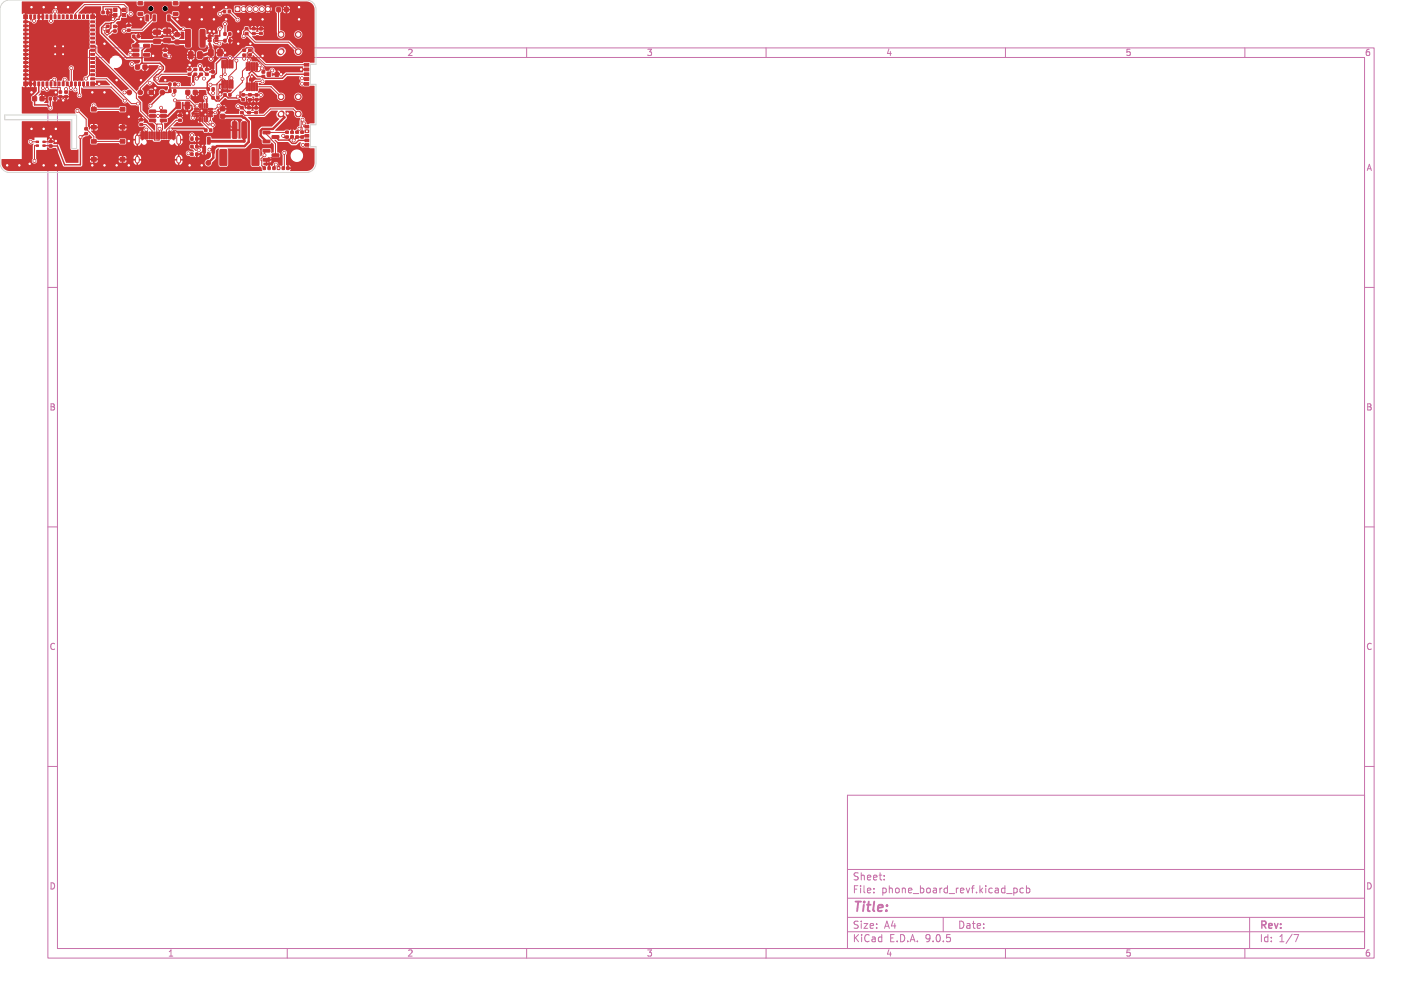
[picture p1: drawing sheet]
<svg xmlns="http://www.w3.org/2000/svg" width="297mm" height="210mm" viewBox="0 0 297 210" stroke-linecap="round" stroke-linejoin="round" font-family="sans-serif">
<defs><g id="words">
<text font-size="2.8" fill="#c872ab" x="178" y="190.9">Title:</text>
<g font-size="2.1" fill="#c872ab">
<text x="178" y="184">Sheet:</text>
<text x="178" y="186.7">File:</text>
<text x="184.1" y="186.7">phone_board_revf.kicad_pcb</text>
<text x="178" y="196.9">KiCad</text>
<text x="178" y="194.1">Size:</text>
<text x="184.7" y="194.1">A4</text>
<text x="185.7" y="196.9">E.D.A.</text>
<text x="193.3" y="196.9">9.0.5</text>
<text x="200" y="194.1">Date:</text>
<text x="263" y="194.3">Rev:</text>
<text x="263" y="196.9">Id:</text>
<text x="267.1" y="196.9">1/7</text>
</g>
<g font-size="1.8" fill="#fff">
<text x="35" y="11.9">1</text>
<text x="10.3" y="35.9">A</text>
</g>
<g font-size="1.8" fill="#c872ab">
<text x="85" y="11.9">2</text>
<text x="135" y="11.9">3</text>
<text x="185" y="11.9">4</text>
<text x="235" y="11.9">5</text>
<text x="285" y="11.9">6</text>
<text x="285.4" y="35.9">A</text>
<text x="10.3" y="85.9">B</text>
<text x="285.3" y="85.9">B</text>
<text x="10.3" y="135.9">C</text>
<text x="285.3" y="135.9">C</text>
<text x="10.3" y="185.9">D</text>
<text x="285.3" y="185.9">D</text>
<text x="35" y="199.9">1</text>
<text x="85" y="199.9">2</text>
<text x="135" y="199.9">3</text>
<text x="185" y="199.9">4</text>
<text x="235" y="199.9">5</text>
<text x="285" y="199.9">6</text>
</g>
</g></defs>
<g fill="none" stroke="#c872ab" stroke-width=".21">
<path d="M10 10h277v190h-277zM12 12h273v186h-273zM60 10v2M110 10v2M160 10v2M210 10v2M260 10v2M10 60h2M285 60h2M10 110h2M285 110h2M10 160h2"/>
<path d="M177 166h108v32h-108zM285 160h2M60 198v2M110 198v2M160 198v2M177 194.5h108M177 191.5h108M177 187.5h108M177 181.5h108M182.5 186.3v.1M182.5 185.5v.1M184.7 183.6v.1"/>
<path d="M184.7 182.8v.1M197 191.5v3M210 198v2M211.7 185.4v1.5M211.7 185.5l.5-.1 .3 .3-.2 .6h-.6M213.7 185.5l-.4-.1-.3 .3 .2 .6h.5M214.4 185.5l.4-.1 .3 .3-.1 .6h-.6M214.4 184.9v1.5M260 198v2M261 191.5v6.5M270.2 195.1h1l-.6 1.5"/>
</g>
<g fill="#c83434" stroke="#c83434" stroke-width=".21">
<path d="M35 3.1l.5 .1v1.2l-.5-.1z"/>
<path d="M32 3.1l.5 .1v1.2l-.5-.1z"/>
<path d="M30.5 3.1l.5 .1v1.2l-.5-.1z"/>
<path d="M36.2 2.6h.9l.1 .5-.9 .1z"/>
<path d="M36.2 .4h.9l.1 .5-.9 .1z"/>
<path d="M28.9 2.6h.8l.1 .5-.9 .1z"/>
<path d="M28.9 .4h.8l.1 .5-.9 .1z"/>
<path d="M29.2 25.8h.6v.4h-.6z"/>
<path d="M29.2 24.8h.6v.4h-.6z"/>
<path d="M46.1 23.9h.8v.8h-.8z"/>
<path d="M46.1 22.3h.8v.8h-.8z"/>
<path d="M13.5 19h.6v.5h-.6z"/>
<path d="M13.5 19.9h.6v.5h-.6z"/>
<path d="M43.6 10.3h.7l.2 .1v1.1l-.1 .2h-.6l-.2-.1z"/>
<path d="M45.5 10.3h.7l.2 .1 .1 1.1-.2 .2h-.6l-.2-.1z"/>
<path d="M39.3 15.3h.6v.4h-.6z"/>
<path d="M39.3 14.3h.6v.4h-.6z"/>
<path d="M34.2 11.3h.6v.4h-.6z"/>
<path d="M34.2 10.3h.6v.4h-.6z"/>
<path d="M27.7 7.3h.5v.6h-.5z"/>
<path d="M28.6 7.3h.5v.6h-.5z"/>
<path d="M51.9 19.6h.6v.4h-.6z"/>
<path d="M51.9 20.6h.6v.4h-.6z"/>
<path d="M54.7 15.7h.6v.5h-.6z"/>
<path d="M54.7 14.8h.6v.5h-.6z"/>
<path d="M53.2 23.2h.6v.5h-.6z"/>
<path d="M53.2 22.3h.6v.5h-.6z"/>
<path d="M63.6 13.2h.9v.6h-.9z"/>
<path d="M63.6 14.2h.9v.6h-.9z"/>
<path d="M63.6 15.2h.9v.6h-.9z"/>
<path d="M63.6 16.2h.9v.6h-.9z"/>
<path d="M63.6 17.2h.9v.6h-.9z"/>
<path d="M32.1 8.2h1.3l.1 .2v.6l-.2 .2-1.1-.1-.1-.2z"/>
<path d="M32.1 6.3h1.3l.1 .2v.6l-.2 .2-1.1-.1-.1-.2z"/>
<path d="M57 34.8h.5v.6h-.5z"/>
<path d="M57.9 34.8h.5v.6h-.5z"/>
<path d="M51.2 6.8h.6v.4h-.6z"/>
<path d="M51.2 5.8h.6v.4h-.6z"/>
<path d="M51.7 23.3h.6v.4h-.6z"/>
<path d="M51.7 22.3h.6v.4h-.6z"/>
<path d="M23.7 6.2h.6v.5h-.6z"/>
<path d="M23.7 5.3h.6v.5h-.6z"/>
<path d="M51.9 11.2h.6v.5h-.6z"/>
<path d="M51.9 10.3h.6v.5h-.6z"/>
<path d="M28.3 13.6h.8v.8h-.8z"/>
<path d="M29.9 13.6h.8v.8h-.8z"/>
<path d="M43.3 18.3h.4v.6h-.4z"/>
<path d="M44.3 18.3h.4v.6h-.4z"/>
<path d="M50.7 11.3h.6v.4h-.6z"/>
<path d="M50.7 10.3h.6v.4h-.6z"/>
<path d="M55 31.2h1.3l.1 .5h-1.4z"/>
<path d="M55 33.1h1.3l.1 .5h-1.4z"/>
<path d="M56.8 32.1h1.4l.1 .5-1.4 .1z"/>
<path d="M55 34.8h.4v.6h-.4z"/>
<path d="M56 34.8h.4v.6h-.4z"/>
<path d="M55.8 15.1h.7v.8h-.7z"/>
<path d="M57.5 15.1h.7v.8h-.7z"/>
<path d="M59.7 28.4h.5v.4h-.5z"/>
<path d="M59.7 27.4h.5v.4h-.5z"/>
<path d="M51.5 17.3l.3 .1-.1 1.5-.3-.1z"/>
<path d="M52 17.3l.3 .1-.1 1.5-.3-.1z"/>
<path d="M52.5 17.3l.3 .1-.1 1.5-.3-.1z"/>
<path d="M53 17.3l.3 .1-.1 1.5-.3-.1z"/>
<path d="M53.5 17.3l.3 .1-.1 1.5-.3-.1z"/>
<path d="M53.5 13.1l.3 .1-.1 1.5-.3-.1z"/>
<path d="M53 13.1l.3 .1-.1 1.5-.3-.1z"/>
<path d="M52.5 13.1l.3 .1-.1 1.5-.3-.1z"/>
<path d="M52 13.1l.3 .1-.1 1.5-.3-.1z"/>
<path d="M51.5 13.1l.3 .1-.1 1.5-.3-.1z"/>
<path d="M60.7 28.3h.6v.5h-.6z"/>
<path d="M60.7 27.4h.6v.5h-.6z"/>
<path d="M58.9 34.8h.5v.6h-.5z"/>
<path d="M59.9 34.8h.5v.6h-.5z"/>
<path d="M7.5 29.5h.5v.3h-.5z"/>
<path d="M7.5 30.3h.5v.3h-.5z"/>
<path d="M8.9 30.3h.5v.3h-.5z"/>
<path d="M8.9 29.5h.5v.3h-.5z"/>
<path d="M26.6 6.1h.6v.4h-.6z"/>
<path d="M26.6 5.1h.6v.4h-.6z"/>
<path d="M40.6 22.6h.9v.2l-.8 .1z"/>
<path d="M40.6 23.1h.9v.2l-.8 .1z"/>
<path d="M40.6 23.6h.9v.2l-.8 .1z"/>
<path d="M40.6 24.1h.9v.2l-.8 .1z"/>
<path d="M41.6 24.5h.3l-.1 .9-.2-.1z"/>
<path d="M42.1 24.5h.3l-.1 .9-.2-.1z"/>
<path d="M42.6 24.5h.3l-.1 .9-.2-.1z"/>
<path d="M43.1 24.5h.3l-.1 .9-.2-.1z"/>
<path d="M43.5 24.1h.8l.1 .2-.9 .1z"/>
<path d="M43.5 23.6h.8l.1 .2-.9 .1z"/>
<path d="M43.5 23.1h.8l.1 .2-.9 .1z"/>
<path d="M43.5 22.6h.8l.1 .2-.9 .1z"/>
<path d="M43.1 21.6l.3 .1-.1 .8h-.2z"/>
<path d="M42.6 21.6l.3 .1-.1 .8h-.2z"/>
<path d="M42.1 21.6l.3 .1-.1 .8h-.2z"/>
<path d="M41.6 21.6l.3 .1-.1 .8h-.2z"/>
<path d="M41.7 22.7h1.6v1.6h-1.6z"/>
<path d="M46.4 16.8l.3 .1-.1 1.5-.3-.1z"/>
<path d="M46.9 16.8l.3 .1-.1 1.5-.3-.1z"/>
<path d="M47.4 16.8l.3 .1-.1 1.5-.3-.1z"/>
<path d="M47.9 16.8l.3 .1-.1 1.5-.3-.1z"/>
<path d="M48.4 16.8l.3 .1-.1 1.5-.3-.1z"/>
<path d="M48.4 12.6l.3 .1-.1 1.5-.3-.1z"/>
<path d="M47.9 12.6l.3 .1-.1 1.5-.3-.1z"/>
<path d="M47.4 12.6l.3 .1-.1 1.5-.3-.1z"/>
<path d="M46.9 12.6l.3 .1-.1 1.5-.3-.1z"/>
<path d="M46.4 12.6l.3 .1-.1 1.5-.3-.1z"/>
<path d="M6.2 17.1h.4v.8h-.4z"/>
<path d="M7 17.1h.4v.8h-.4z"/>
<path d="M7.9 17.1h.4v.8h-.4z"/>
<path d="M8.7 17.1h.5v.8h-.5z"/>
<path d="M9.6 17.1h.4v.8h-.4z"/>
<path d="M10.5 17.1h.3v.8h-.3z"/>
<path d="M11.3 17.1h.4v.8h-.4z"/>
<path d="M12.1 17.1h.4v.8h-.4z"/>
<path d="M13 17.1h.4v.8h-.4z"/>
<path d="M13.8 17.1h.5v.8h-.5z"/>
<path d="M14.7 17.1h.4v.8h-.4z"/>
<path d="M15.6 17.1h.3v.8h-.3z"/>
<path d="M16.4 17.1h.4v.8h-.4z"/>
<path d="M17.2 17.1h.4v.8h-.4z"/>
<path d="M18.1 17.1h.4v.8h-.4z"/>
<path d="M18.9 16.3h.8v.4h-.8z"/>
<path d="M18.9 15.4h.8v.4h-.8z"/>
<path d="M18.9 14.6h.8v.4h-.8z"/>
<path d="M18.9 13.7h.8v.4h-.8z"/>
<path d="M18.9 12.9h.8v.4h-.8z"/>
<path d="M18.9 12h.8v.4h-.8z"/>
<path d="M18.9 11.2h.8v.4h-.8z"/>
<path d="M18.9 10.3h.8v.4h-.8z"/>
<path d="M18.9 9.5h.8v.4h-.8z"/>
<path d="M18.9 8.6h.8v.4h-.8z"/>
<path d="M18.9 7.8h.8v.4h-.8z"/>
<path d="M18.9 6.9h.8v.4h-.8z"/>
<path d="M18.9 6.1h.8v.4h-.8z"/>
<path d="M18.9 5.2h.8v.4h-.8z"/>
<path d="M18.9 4.4h.8v.4h-.8z"/>
<path d="M18.1 3.1h.4v.8h-.4z"/>
<path d="M17.2 3.1h.4v.8h-.4z"/>
<path d="M16.4 3.1h.4v.8h-.4z"/>
<path d="M15.6 3.1h.3v.8h-.3z"/>
<path d="M14.7 3.1h.4v.8h-.4z"/>
<path d="M13.8 3.1h.5v.8h-.5z"/>
<path d="M13 3.1h.4v.8h-.4z"/>
<path d="M12.1 3.1h.4v.8h-.4z"/>
<path d="M11.3 3.1h.4v.8h-.4z"/>
<path d="M10.5 3.1h.3v.8h-.3z"/>
<path d="M9.6 3.1h.4v.8h-.4z"/>
<path d="M8.7 3.1h.5v.8h-.5z"/>
<path d="M7.9 3.1h.4v.8h-.4z"/>
<path d="M7 3.1h.4v.8h-.4z"/>
<path d="M6.2 3.1h.4v.8h-.4z"/>
<path d="M4.9 4.4h.8v.4h-.8z"/>
<path d="M4.9 5.2h.8v.4h-.8z"/>
<path d="M4.9 6.1h.8v.4h-.8z"/>
<path d="M4.9 6.9h.8v.4h-.8z"/>
<path d="M4.9 7.8h.8v.4h-.8z"/>
<path d="M4.9 8.6h.8v.4h-.8z"/>
<path d="M4.9 9.5h.8v.4h-.8z"/>
<path d="M4.9 10.3h.8v.4h-.8z"/>
<path d="M4.9 11.2h.8v.4h-.8z"/>
<path d="M4.9 12h.8v.4h-.8z"/>
<path d="M4.9 12.9h.8v.4h-.8z"/>
<path d="M4.9 13.7h.8v.4h-.8z"/>
<path d="M4.9 14.6h.8v.4h-.8z"/>
<path d="M4.9 15.4h.8v.4h-.8z"/>
<path d="M4.9 16.3h.8v.4h-.8z"/>
<path d="M10.1 11.6h1.2v1.2h-.8l-.4-.4z"/>
<path d="M11.8 11.6h1.2v1.2h-1.2z"/>
<path d="M13.4 11.6h1.2v1.2h-1.2z"/>
<path d="M10.1 9.9h1.2v1.2h-1.2z"/>
<path d="M11.8 9.9h1.2v1.2h-1.2z"/>
<path d="M13.4 9.9h1.2v1.2h-1.2z"/>
<path d="M10.1 8.3h1.2v1.2h-1.2z"/>
<path d="M11.8 8.3h1.2v1.2h-1.2z"/>
<path d="M13.4 8.3h1.2v1.2h-1.2z"/>
<path d="M4.9 17.1h.8v.8h-.8z"/>
<path d="M18.9 17.1h.8v.8h-.8z"/>
<path d="M18.9 3.1h.8v.8h-.8z"/>
<path d="M4.9 3.1h.8v.8h-.8z"/>
<path d="M36.6 8.4h.8v.8h-.8z"/>
<path d="M36.6 6.8h.8v.8h-.8z"/>
<path d="M44.2 15.7h.6v.5h-.6z"/>
<path d="M44.2 14.8h.6v.5h-.6z"/>
<path d="M46.8 19.5h.4v.6h-.4z"/>
<path d="M47.8 19.5h.4v.6h-.4z"/>
<path d="M10.3 30.2h.6v.5h-.6z"/>
<path d="M10.3 29.3h.6v.5h-.6z"/>
<path d="M31.2 23h1.2l.1 .5h-1.2z"/>
<path d="M31.2 23.9h1.2l.1 .5-1.2 .1z"/>
<path d="M31.2 24.9h1.2l.1 .5h-1.2z"/>
<path d="M33.5 24.9h1.2l.1 .5h-1.2z"/>
<path d="M33.5 23.9h1.2l.1 .5-1.2 .1z"/>
<path d="M33.5 23h1.2l.1 .5h-1.2z"/>
<path d="M42.9 15.3h.6v.4h-.6z"/>
<path d="M42.9 14.3h.6v.4h-.6z"/>
<path d="M21.3 2.3h.5v.6h-.5z"/>
<path d="M22.2 2.3h.5v.6h-.5z"/>
<path d="M44.9 8.4l.6-.1v.3l-.6 .1z"/>
<path d="M44.9 7.9l.6-.1v.3l-.6 .1z"/>
<path d="M44.9 7.4l.6-.1v.3l-.6 .1z"/>
<path d="M43.5 7.4l.6-.1v.3l-.6 .1z"/>
<path d="M43.5 7.9l.6-.1v.3l-.6 .1z"/>
<path d="M43.5 8.4l.6-.1v.3l-.6 .1z"/>
<path d="M6.8 20.2h.8v.8h-.8z"/>
<path d="M8.4 20.2h.8v.8h-.8z"/>
<path d="M46.8 8.2h.4v.6h-.4z"/>
<path d="M47.8 8.2h.4v.6h-.4z"/>
<path d="M52.7 6.8h.6v.4h-.6z"/>
<path d="M52.7 5.8h.6v.4h-.6z"/>
<path d="M17.7 27.7h.6v.4h-.6z"/>
<path d="M17.7 26.7h.6v.4h-.6z"/>
<path d="M50.2 23.3h.6v.4h-.6z"/>
<path d="M50.2 22.3h.6v.4h-.6z"/>
<path d="M54.2 6.7h.6v.5h-.6z"/>
<path d="M54.2 5.8h.6v.5h-.6z"/>
<path d="M35.3 18.7h.4v.6h-.4z"/>
<path d="M36.3 18.7h.4v.6h-.4z"/>
<path d="M46.8 6.8h.4v.6h-.4z"/>
<path d="M47.8 6.8h.4v.6h-.4z"/>
<path d="M42.4 30.5l.5 .1v1.4l-.5-.1z"/>
<path d="M44.3 30.5l.5 .1v1.4l-.5-.1z"/>
<path d="M43.3 28.7h.6l-.1 1.4-.5-.1z"/>
<path d="M63.7 26.2h.8v.5h-.8z"/>
<path d="M63.7 27.1h.8v.6h-.8z"/>
<path d="M63.7 28.1h.8v.5h-.8z"/>
<path d="M63.7 29h.8v.6h-.8z"/>
<path d="M63.7 30h.8v.5h-.8z"/>
<path d="M46.7 2.1h.4v.6h-.4z"/>
<path d="M47.7 2.1h.4v.6h-.4z"/>
<path d="M10.3 20.3h.5v.6h-.5z"/>
<path d="M11.2 20.3h.5v.6h-.5z"/>
<path d="M48.6 25.5l.6-.1 .3 .2v3.1l-.2 .2h-.5l-.3-.2z"/>
<path d="M50.6 25.5l.7-.1 .2 .2v3.1l-.2 .2h-.6l-.2-.2z"/>
<path d="M46 31.3l1.1-.1 .3 .2v3l-.2 .2h-1.1l-.2-.2z"/>
<path d="M52.7 31.3l1.1-.1 .3 .2v3l-.2 .2h-1l-.3-.2z"/>
<path d="M39.9 31.9h.4v.6h-.4z"/>
<path d="M40.9 31.9h.4v.6h-.4z"/>
<path d="M55 27.4h1.3l.1 .5h-1.4z"/>
<path d="M55 29.3h1.3l.1 .5h-1.4z"/>
<path d="M56.8 28.3h1.4l.1 .5-1.4 .1z"/>
<path d="M50.5 20.6h.6v.4h-.6z"/>
<path d="M50.5 19.6h.6v.4h-.6z"/>
<path d="M62.8 28.4h.6v.4h-.6z"/>
<path d="M62.8 27.4h.6v.4h-.6z"/>
<path d="M38.8 18.9h.8v.8h-.8z"/>
<path d="M40.4 18.9h.8v.8h-.8z"/>
<path d="M49.1 1.4h1v1h-1z"/>
<path d="M38.8 6.2h.8l.2 .1v3.3l-.1 .2-.7 .1-.2-.2z"/>
<path d="M41.8 6.2h.8l.2 .1v3.3l-.1 .2-.7 .1-.2-.2z"/>
<path d="M22.2 6.3h.6v.4h-.6z"/>
<path d="M22.2 5.3h.6v.4h-.6z"/>
<path d="M29.4 27.5h.7v1.5h-.7z"/>
<path d="M30.3 27.5h.5v1.5h-.5z"/>
<path d="M31.6 27.5h.3v1.5h-.3z"/>
<path d="M32.6 27.5h.3v1.5h-.3z"/>
<path d="M33.1 27.5h.3v1.5h-.3z"/>
<path d="M34.1 27.5h.3v1.5h-.3z"/>
<path d="M35.2 27.5h.5v1.5h-.5z"/>
<path d="M35.9 27.5h.6v1.5h-.6z"/>
<path d="M34.6 27.5h.3v1.5h-.3z"/>
<path d="M33.6 27.5h.3v1.5h-.3z"/>
<path d="M32.1 27.5h.3v1.5h-.3z"/>
<path d="M31.1 27.5h.3v1.5h-.3z"/>
<path d="M39.9 28.7h.4v.6h-.4z"/>
<path d="M40.9 28.7h.4v.6h-.4z"/>
<path d="M12.3 19h.6v.5h-.6z"/>
<path d="M12.3 19.9h.6v.5h-.6z"/>
<path d="M23.7 1.7h.7v.7h-.7z"/>
<path d="M23.7 2.8h.7v.7h-.7z"/>
<path d="M25.6 2.8h.7v.7h-.7z"/>
<path d="M25.6 1.7h.7v.7h-.7z"/>
<path d="M41.7 15.3h.6v.4h-.6z"/>
<path d="M41.7 14.3h.6v.4h-.6z"/>
<path d="M40.5 15.3h.6v.4h-.6z"/>
<path d="M40.5 14.3h.6v.4h-.6z"/>
<path d="M27.7 9.3h1.2l.1 .5h-1.2z"/>
<path d="M27.7 10.2h1.2l.1 .5-1.2 .1z"/>
<path d="M27.7 11.2h1.2l.1 .5h-1.2z"/>
<path d="M30 11.2h1.2l.1 .5h-1.2z"/>
<path d="M30 9.3h1.2l.1 .5h-1.2z"/>
<path d="M41.3 10.8h.7l.2 .1v1.1l-.1 .2h-.6l-.2-.1z"/>
<path d="M39.4 10.8h.7l.2 .1 .1 1.1-.2 .2h-.6l-.2-.1z"/>
<path d="M44.3 20.1h.4v.6h-.4z"/>
<path d="M45.3 20.1h.4v.6h-.4z"/>
<path d="M57.8 1.6h.7v.8h-.7z"/>
<path d="M59.5 1.6h.7v.8h-.7z"/>
<path d="M39.9 30.3h.4v.6h-.4z"/>
<path d="M40.9 30.3h.4v.6h-.4z"/>
<path d="M35.3 17.3h.4v.6h-.4z"/>
<path d="M36.3 17.3h.4v.6h-.4z"/>
<path d="M34.2 8h1.3l.1 .2v.6l-.2 .2-1.1-.1-.1-.2z"/>
<path d="M34.2 6.1h1.3l.1 .2v.6l-.2 .2-1.1-.1-.1-.2z"/>
<path d="M37.3 24.9h.6v.4h-.6z"/>
<path d="M37.3 23.9h.6v.4h-.6z"/>
<path d="M53.3 19.6h.6v.5h-.6z"/>
<path d="M53.3 20.5h.6v.5h-.6z"/>
<path d="M19.1 29.2h1v.7h-1z"/>
<path d="M25.1 29.2h1v.7h-1z"/>
<path d="M19.1 32.9h1v.8h-1z"/>
<path d="M25.1 32.9h1v.8h-1z"/>
<path d="M19.1 22.5h1v.7h-1z"/>
<path d="M25.1 22.5h1v.7h-1z"/>
<path d="M19.1 26.2h1v.8h-1z"/>
<path d="M25.1 26.2h1v.8h-1z"/>
<path d="M61.8 28.4h.5v.4h-.5z"/>
<path d="M61.8 27.4h.5v.4h-.5z"/>
<path d="M36.8 21.3h.7l.2 .1 .1 1.1-.2 .2h-.6l-.2-.1z"/>
<path d="M38.7 21.3h.7l.2 .1v1.1l-.1 .2h-.6l-.2-.1z"/>
<path d="M42.8 26.9h.4v.6h-.4z"/>
<path d="M43.8 26.9h.4v.6h-.4z"/>
<circle cx="29.3" cy="19.3" r=".5"/>
<circle cx="62.3" cy="10.8" r=".6"/>
<circle cx="62.3" cy="7.2" r=".6"/>
<circle cx="58.7" cy="7.2" r=".6"/>
<circle cx="43.5" cy="34" r=".5"/>
<circle cx="27" cy="19.3" r=".5"/>
<circle cx="31.6" cy="19.3" r=".5"/>
<circle cx="50.9" cy="1.9" r=".5"/>
<circle cx="52.1" cy="1.9" r=".5"/>
<circle cx="53.4" cy="1.9" r=".5"/>
<circle cx="54.7" cy="1.9" r=".5"/>
<circle cx="55.9" cy="1.9" r=".5"/>
<circle cx="62.3" cy="23.8" r=".6"/>
<circle cx="62.3" cy="20.2" r=".6"/>
<circle cx="58.7" cy="20.2" r=".6"/>
<circle cx="33.9" cy="19.3" r=".5"/>
<circle cx="4" cy="34.5" r=".3"/>
<circle cx="43.8" cy="6.5" r=".3"/>
<circle cx="45.9" cy="18.8" r=".3"/>
<circle cx="62.5" cy="1.5" r=".3"/>
<circle cx="6.2" cy="34.2" r=".3"/>
<circle cx="62.5" cy="4" r=".3"/>
<circle cx="62.9" cy="14.5" r=".3"/>
<circle cx="42.1" cy="23.1" r=".25"/>
<circle cx="6.6" cy="1.5" r=".3"/>
<circle cx="54.8" cy="4" r=".3"/>
<circle cx="52.3" cy="9.1" r=".3"/>
<circle cx="39.6" cy="1.5" r=".3"/>
<circle cx="44.7" cy="6.6" r=".3"/>
<circle cx="11.7" cy="19.3" r=".3"/>
<circle cx="34.5" cy="16.7" r=".3"/>
<circle cx="46" cy="19.7" r=".3"/>
<circle cx="36" cy="7.2" r=".3"/>
<circle cx="54.8" cy="11.7" r=".3"/>
<circle cx="13.2" cy="11.3" r=".25"/>
<circle cx="39.6" cy="4" r=".3"/>
<circle cx="11.7" cy="1.5" r=".3"/>
<circle cx="47.2" cy="1.5" r=".3"/>
<circle cx="21.8" cy="9.1" r=".3"/>
<circle cx="14.2" cy="1.5" r=".3"/>
<circle cx="52.3" cy="4" r=".3"/>
<circle cx="13.2" cy="9.7" r=".25"/>
<circle cx="37.1" cy="4" r=".3"/>
<circle cx="13.2" cy="20.9" r=".3"/>
<circle cx="21.8" cy="19.3" r=".3"/>
<circle cx="58.7" cy="15.5" r=".3"/>
<circle cx="23.6" cy="4" r=".3"/>
<circle cx="24.4" cy="34.5" r=".3"/>
<circle cx="11.7" cy="26.9" r=".3"/>
<circle cx="64.1" cy="27.4" r=".25"/>
<circle cx="20.7" cy="17.5" r=".3"/>
<circle cx="47" cy="11" r=".3"/>
<circle cx="42.1" cy="1.5" r=".3"/>
<circle cx="6.6" cy="26.9" r=".3"/>
<circle cx="52.6" cy="16" r=".25"/>
<circle cx="39.6" cy="34.5" r=".3"/>
<circle cx="42.9" cy="23.9" r=".25"/>
<circle cx="27.2" cy="10.5" r=".3"/>
<circle cx="26.9" cy="34.5" r=".3"/>
<circle cx="29.4" cy="4" r=".3"/>
<circle cx="58.2" cy="35.1" r=".25"/>
<circle cx="10.6" cy="28.5" r=".3"/>
<circle cx="11.7" cy="29.4" r=".3"/>
<circle cx="29.4" cy="16.7" r=".3"/>
<circle cx="26.9" cy="24.4" r=".3"/>
<circle cx="21.8" cy="34.5" r=".3"/>
<circle cx="47.2" cy="4" r=".3"/>
<circle cx="49.8" cy="9.1" r=".3"/>
<circle cx="24.4" cy="16.7" r=".3"/>
<circle cx="42.1" cy="4" r=".3"/>
<circle cx="19.3" cy="19.3" r=".3"/>
<circle cx="9.1" cy="26.9" r=".3"/>
<circle cx="6.6" cy="19.3" r=".3"/>
<circle cx="42.1" cy="34.5" r=".3"/>
<circle cx="32" cy="11.7" r=".3"/>
<circle cx="9.1" cy="1.5" r=".3"/>
<circle cx="9.1" cy="34.5" r=".3"/>
<circle cx="39.1" cy="23.6" r=".3"/>
<circle cx="26.9" cy="29.4" r=".3"/>
<circle cx="39.9" cy="12.6" r=".3"/>
<circle cx="44.7" cy="1.5" r=".3"/>
<circle cx="49.8" cy="6.6" r=".3"/>
<circle cx="1.5" cy="34.5" r=".3"/>
<circle cx="11.5" cy="11.3" r=".25"/>
<circle cx="60.1" cy="23.7" r=".3"/>
<circle cx="32.4" cy="18.4" r=".3"/>
<circle cx="39.6" cy="13.6" r=".3"/>
<circle cx="19.3" cy="34.5" r=".3"/>
<circle cx="11.5" cy="9.7" r=".25"/>
<circle cx="44.7" cy="4" r=".3"/>
<circle cx="43" cy="20.4" r=".3"/>
<circle cx="33" cy="24.2" r=".3"/>
<circle cx="35.6" cy="27.1" r=".3"/>
<circle cx="30.5" cy="27.1" r=".3"/>
<circle cx="33.3" cy="26.9" r=".3"/>
<circle cx="33.6" cy="22.5" r=".3"/>
<circle cx="18" cy="16.4" r=".3"/>
<circle cx="40.1" cy="28.2" r=".3"/>
<circle cx="36.6" cy="20.9" r=".3"/>
<circle cx="40.4" cy="17.5" r=".3"/>
<circle cx="43.7" cy="31.2" r=".3"/>
<circle cx="40.2" cy="24.6" r=".3"/>
<circle cx="14.8" cy="18.4" r=".3"/>
<circle cx="44.4" cy="26.1" r=".3"/>
<circle cx="31.3" cy="17.3" r=".3"/>
<circle cx="37.3" cy="17.6" r=".3"/>
<circle cx="13.5" cy="16.6" r=".3"/>
<circle cx="36.2" cy="19.8" r=".3"/>
<circle cx="43.9" cy="25.5" r=".3"/>
<circle cx="45.9" cy="6.1" r=".3"/>
<circle cx="38.3" cy="6.1" r=".3"/>
<circle cx="39.2" cy="20.3" r=".3"/>
<circle cx="44.9" cy="23.5" r=".25"/>
<circle cx="41.5" cy="31.4" r=".3"/>
<circle cx="45.7" cy="22.1" r=".3"/>
<circle cx="41.2" cy="22.1" r=".3"/>
<circle cx="39.4" cy="32" r=".3"/>
<circle cx="51" cy="12.3" r=".3"/>
<circle cx="10.5" cy="22.5" r=".3"/>
<circle cx="49.7" cy="20.2" r=".3"/>
<circle cx="16.8" cy="28.6" r=".3"/>
<circle cx="31.4" cy="22.1" r=".3"/>
<circle cx="61.3" cy="29.3" r=".3"/>
<circle cx="27.2" cy="11.5" r=".3"/>
<circle cx="25.9" cy="6.4" r=".3"/>
<circle cx="45.8" cy="9.1" r=".3"/>
<circle cx="27.5" cy="13.4" r=".3"/>
<circle cx="14.9" cy="14.2" r=".3"/>
<circle cx="47" cy="5" r=".3"/>
<circle cx="41.1" cy="16.4" r=".3"/>
<circle cx="59.2" cy="28.3" r=".3"/>
<circle cx="44" cy="12.3" r=".3"/>
<circle cx="8.9" cy="18.4" r=".3"/>
<circle cx="16.2" cy="23.2" r=".3"/>
<circle cx="9.8" cy="18.6" r=".3"/>
<circle cx="13.8" cy="18.6" r=".3"/>
<circle cx="32.8" cy="16.4" r=".3"/>
<circle cx="41.8" cy="13.8" r=".3"/>
<circle cx="11.3" cy="16.6" r=".3"/>
<circle cx="15.7" cy="18.7" r=".3"/>
<circle cx="47" cy="15.5" r=".25"/>
<circle cx="44.5" cy="19.5" r=".3"/>
<circle cx="52" cy="12.6" r=".3"/>
<circle cx="6.4" cy="29.6" r=".3"/>
<circle cx="63.1" cy="17.5" r=".3"/>
<circle cx="42.6" cy="16.4" r=".3"/>
<circle cx="16.6" cy="19.9" r=".3"/>
<circle cx="46.2" cy="16" r=".25"/>
<circle cx="63.1" cy="16.3" r=".3"/>
<circle cx="50.6" cy="16.5" r=".3"/>
<circle cx="7.2" cy="33.6" r=".3"/>
<circle cx="26.1" cy="21" r=".3"/>
<circle cx="43.9" cy="17.7" r=".3"/>
<circle cx="28.8" cy="21.6" r=".3"/>
<circle cx="55.2" cy="32.4" r=".3"/>
<circle cx="45.9" cy="2.9" r=".3"/>
<circle cx="26" cy="19.3" r=".3"/>
<circle cx="11.5" cy="2.4" r=".3"/>
<circle cx="27.3" cy="2.9" r=".3"/>
<circle cx="10.6" cy="4.4" r=".3"/>
<circle cx="33.5" cy="14.2" r=".3"/>
<circle cx="19.6" cy="22" r=".3"/>
<circle cx="21.8" cy="6" r=".3"/>
<circle cx="7.1" cy="4.4" r=".3"/>
<circle cx="54.8" cy="17" r=".3"/>
<circle cx="50.9" cy="7.6" r=".3"/>
<circle cx="49.4" cy="12.7" r=".3"/>
<circle cx="56.8" cy="14.7" r=".3"/>
<circle cx="49.7" cy="22.2" r=".3"/>
<circle cx="48.3" cy="16.3" r=".3"/>
<circle cx="48" cy="12.1" r=".3"/>
<circle cx="63.5" cy="25.8" r=".3"/>
<circle cx="59.4" cy="31.9" r=".3"/>
<circle cx="62.5" cy="26.9" r=".3"/>
<circle cx="54.2" cy="13.6" r=".3"/>
<circle cx="54.5" cy="19.8" r=".3"/>
<circle cx="54.7" cy="14.3" r=".3"/>
<circle cx="63.2" cy="25" r=".3"/>
<circle cx="63.2" cy="30.3" r=".3"/>
<circle cx="57.6" cy="34.4" r=".3"/>
<circle cx="49.6" cy="4.1" r=".3"/>
</g>
<path d="M58.8 10.7l-.2 .2M58.8 23.7l-.2 .2" fill="none" stroke="#c83434" stroke-width="1.2"/>
<path d="M28.7 28.6v1.1M28.7 33.1v.6M37.3 28.6v1.1M37.3 33.1v.6" fill="none" stroke="#c83434" stroke-width="1"/>
<g fill="none" stroke="#c83434" stroke-width=".21">
<path d="M5.4 8h.6l.9 .9h7.1M5.4 10.5h8.6M6.1 17.2l-.1 .3h-.6M6.1 17.2h.3M6.4 17.5v-.7h.9v.7M6.4 3.5v.7h.5l.2 .2M8.1 2.8h.1M8.1 2.8v.7M8.9 3.5v-.7h-3.5v13.7h.6l.1 .7M8.9 17.5v.9M9.8 17.5v1.1M10.7 3.5v.9"/>
<path d="M10.7 8.9l.8 .8M10.7 12.2h3.3M11.3 16.6l-.2 .2h-.4v1.5h1.9v.9M11.5 2.4v1.1M13.2 8.9v.8M13.2 10.5v1.7M13.5 16.6l-.3 .2v.7M13.8 18.6v.6M14 17.5l.8 .9M14.9 14.2v3.3M15.8 17.5v1.2M16.6 17.5v2.4"/>
<path d="M17.4 17.5v.7h5.8l2.9 2.8M19.3 10.5h-.6v5.2l-.7 .7M19.3 16.5h3l5.1 5.1h1.4M19.3 9.7h.7v1.3l8.5 8.5v1M21.8 6l.1 .1M21.9 6.1v.8l.4 .4 .6-.3 .5-.5h.6M22.5 2.6l.5 .6h1.1v.6h-.3l-.2 .2h-3.1l-.5-.5h-.7M22.5 5.5l-.6 .6M25.9 3.2l.6-.7v-.9l-.6-.6h-8.3l-1.8 1.8v.7M26 19.3h1M26.9 5.3l-.2 .2h-2.7M27.2 11.5h1.2"/>
<path d="M31.6 19.3l-.7 .7v4.2h1M32.2 3.8l-2.5 2.5-3.8 .1M33.5 14.2l-4.2 4.2v.9M34.5 10.5h4.3l1 1M34.5 11.5l.3 .3M36 7.2h-.4l-.7-.6h-1.9l-.2 .2h-3.1l-.8 .8M36.5 17.6h.8M36.5 19v.5l-.3 .3M40.8 19.3l1.4 1.5v2.2l-.1 .1M40.8 14.5h-.2l-1 1h-5.9l-.9 .9M41.8 13.8l.2 .2v.5h.2l1 1M43.2 14.5h.8l.5 .5"/>
<path d="M43.9 17.7h1.4M44.5 18.6v.9M45.2 8h-.4l-.2 .2v.5l.4 .4h.8M46.2 16.6l-.9 .9v2.7l.2 .2M46.2 16.5l.5-.1 .3 .3v.9M46.2 16.5v.1M46.5 13.4v2.3l-.3 .3M46.5 17.6h.1M46.9 2.4h-.5l-.5 .5M47 13.4v2.1M47.5 17.6h.1M47.9 2.4l1.7 1.7"/>
<path d="M48 7.1l-.5 .6v.3l-.5 .5h-1.8M48 8.5v1.5l-1 1M48 12.1v1.3M48.3 16.3l.2 .2v1.1M49.4 12.7v1.7l-1.6 1.6v.6l.2 .2v.8M51.5 7l1.8 1.8h7l2 2M51.6 13.9l-1 1v2.3l-2.6 2.6M52 12.6l.1 .1v1.2M52.2 10.5l-.6 .6v.7l.3 .2h1.6l1.9 1.9v.8l-.4 .3M52.2 19.8h2.3M52.6 16v2.1M52.8 10.9v-.7l-.2-.2h-1.1l-.5 .5h-.3l-2.2 2.2v.7"/>
<path d="M52.8 10.9l2.6 2.6h8.6M52.8 10.9l-.6 .6M53 7h.1M53.1 13.9v.8l.3 .3h.7l.6-.7M53.6 18.1h3l2.1 2.1M54.2 13.6h-.3l-.3 .3M54.5 7h-2l-1-1-.6 .6v1M54.8 17h-1.4l-.3 .3v.8M56.8 14.7l-.6 .8M58.2 2v4.7l.5 .5M59.8 2l-.7-.7h-2.5l-.7 .6v2.7l-1.4 1.4h-1.5M63.1 16.3l.2 .2h.7"/>
<path d="M63.1 17.5h.9M6.4 29.6h1.4M7.8 30.4h-.6v3.2M12.6 20.2h-.7l-.4 .4-.6-.6h-1.6l-.5 .6M16.2 23.2l1.8 1.7v2l1.6 1.6v1h6M19.6 22v.8h6M19.6 22.2h.1M19.6 33.3h6v-.7l.3-.3h2.8v1.1M28.5 20.5h.1M28.5 20.5l.9 .9v1.8l2 2h.5l.9 .8M28.7 27.7l.4-.4h.7v1M28.7 27.7v1.5"/>
<path d="M29.5 25l-1 .9h-2.9v1.3l.5 .5h2.6M29.5 26h1l1.2 1.3v1M31.9 23.3h2.2M32.8 26v2.3M33 29.2h.1M33.3 26.9l-.1 2.3h-1v-.9M33.6 22.5v.8M33.8 25.9l.1 .2v1l-.2 .2v1M33.8 25.9l-1 .1M34.1 25.2l-.3 .3v.4M36.2 28.3v-1h.5l.6 .6v2.6h.3l.5-.5h3M36.6 20.9h3l1 1v.4l.5 .5"/>
<path d="M37.6 25.1h-.8l-2.1 2.1v1.1M39.1 22v.5l-1.5 1.6 1.1 1.1h2.8l.2-.3-.6-.6 .8-.1 .2-.3h.8l.3 .3v.7M39.4 32h.5l.2 .2M40.1 30.6l.7 .8h.7M40.1 28.2v.8M41.1 29v1.6h.9l.6 .6-.9 1h-.6M41.2 22.1h.5M42.2 24.9v.5l1.8 1.8M42.5 23.5v.4M42.8 24.9v.4l.7 .8h.9M43.9 24.3v1.2M45.7 22.1l-.7 .7h-1.1"/>
<path d="M49.7 22.2h.5l1.3 1.3h2M50.5 23.5l.6 .6h4l1.4-1.4h4.7l1.1 1.1M52 22.5l.1-.1-1-1.1h-3.2l-2.1 2.2v1.5h1l2.2 2.2M52 22.5h.1M52 22.5h1.5M52 23.5h.1M53.6 20.8h-1.4l-.8 .8M55.2 35.1h.1M55.7 31.5l-.5 .4v.5l-.7 .7 .2 .5v1l.5 .5M56.2 35.1v-1.2l-.5-.5 .4-.4h2.2l-.1 2.1M57.6 34.4l-.4 .4v.3M59.4 31.9v3l-.2 .2"/>
<path d="M59.9 27.6l-4.2 .1-.2 .2 2 2.1v2.4M62.5 26.9l-.4 .5v.2M63.2 25l-.3 .3 .2 2.3M63.2 30.3h.9M63.5 25.8v.6l.6 .1"/>
</g>
<path d="M39.6 13.6v.9M46.5 17.6v1.2M47 5v2.1M47.5 17.6v1.2h-1.6l.1 .9M50.8 19.8h2.8M9.2 30.4l1.4 .1M10.6 29.5l-1.4 .1M12.6 20.2h1.2M13.2 20.2v.8M43.2 21.3v.8M43.9 23.3h.1M43.9 23.7v.1" fill="none" stroke="#c83434" stroke-width=".25"/>
<path d="M36 7.2h1M38.3 6.1l1 .5M39.2 19.3v1M39.8 11.5v1.1M44 11v1.3M45.9 11h1.1M30.5 27.1v1.2M37.2 22l-2.1 2.2h-2.1M41.1 23.3h-.5l-.3 .3v1M43 20.4l.2 .2v.7M43 27.2l-.4-.4h-6.7l-.4 .4v1.1" fill="none" stroke="#c83434" stroke-width=".4"/>
<g fill="none" stroke="#c83434" stroke-width=".3">
<path d="M8.1 17.5v1.7l-.9 .9v1.8h2.7l.6 .6v-1.9M19.3 17.5h1.4M21.5 1.4v1.2M23.2 4.9h-1.1l-.9 .9v1.1l5.2 5.2h3.3M23.2 4.9v.9l-.7 .7M23.3 4.7l-.1 .2M24.4 4h.5M24.7 1.4l.6 .5v1.3l-.4 .4M25.3 2.1h.6M27.2 10.5h1.2M28.7 14l.8-.8h3.9l.7 .7v.6l-1.9 1.7v.5l.9 .9h2.4v1.4l-.3 .3h-1.3v.3l-2.5 2.5M30.6 9.6l-.9 .9v2.7"/>
<path d="M35.5 18.4h7.8M45.9 6.1v1.4h-.7M47 19.8l.6 .6h1.8l.3-.2h.4M47.5 13.4v-1l-.2-.2h-1.1l-1 1.1v2l-1.9 1.9v1.2l.2 .2v.8l1.7 1.7h.6l1.2-1.3M50.1 19.2v1M51 11.5v.8M51.8 16l-.2 .3v1.8M52 15.3h.1M52.6 14.8l1.2 1.2h1.2l.4 .3h3.6l.8-.8h4.2M52.6 13.9v.9M52.6 14.8l-.5 .5M57.8 15.5h.9"/>
<path d="M62.9 14.5h1.1M10.6 28.5v1M18 27.9l-1.2 .7v5.8h-3.3l-1.5-3.9h-1.4M40.3 23.8h.8M43.9 23.3v.5M43.9 23.5h1M50.1 20.2h.1M50.1 20.2l.7 .6M57.5 28.6l.7 .6h2.1M60.3 29.2l.7 .7h.7l.7-.6h1.7M61 28.6l-.7 .6M64.1 28.4h-.7l-.3 .2h-1l-.8 .7"/>
</g>
<path d="M42.9 8h.9M43.8 6.5v1M43.8 8.5v.7" fill="none" stroke="#c83434" stroke-width=".35"/>
<g fill="none" stroke="#c83434" stroke-width=".5">
<path d="M27.9 7.6l1 1.1M35.3 3.8l2.3 2.3h.7M37 8.8h-1.8l-.3-.3h-1.9l-.2 .2h-3.9l-.5 .5v.4M39.3 6.6v2.2M40.8 15.5l-.4 .5v1.5M42 15.5l-.9 .9M40.3 23.6v.2M43.6 29.4h.1M43.7 31.2h.1M43.7 31.2h.8M43.9 23.5h.1M43.9 23.3v.4"/>
<path d="M44.5 31.2v1.8l-1 1M46.5 24.3h4l.3 .3h.3l.9 .8v4.2l-.9 .9h-5.8l-.8 .7M58.7 23.8l.7 .7-2.4 2.4h-2.2l-.4 .4v1l1.3 1.3M59.2 28.3l.2 .3h.5"/>
</g>
<path d="M37 8.8h2.3M42.3 8h.6" fill="none" stroke="#c83434" stroke-width=".8"/>
<path d="M21.5 1.4h3.2M24.4 4l-.7 .7h-.4M24.9 3.6v.4M51.6 18.1l-1.1 1.1h-.4M52 15.3v.5l-.2 .2" fill="none" stroke="#c83434" stroke-width=".23"/>
<path d="M43.8 9.2l.2 .6v1.2l-1.5 .5h-.8M51 27.2v2.3h-7.4v-.1" fill="none" stroke="#c83434" stroke-width=".6"/>
<path d="M42.9 8h.9" fill="none" stroke="#c83434" stroke-width=".26"/>
<g fill="#c83434">
<path d="M4.6 .3h23.9l.2 .9 1 .1 .4-.3 .1-.7h5.6l.3 .9 1 .1 .3-.3 .1-.7h26.5a1.7 1.7 0 0 1 1.7 1.7v11.1l-2.2-.2-.3 .2h-7.6l-2.3-2.2h4.4v.1a.86 .86 0 0 0 1.4 .6l.5-.5a.85 .85 0 0 0-.2-1.1 .85 .85 0 0 0-1.1 0l-.6 .9h-4.4l-.2-.8-.3-.4-1.3-.1-.5 .4h-.4l-1.9 2a.7 .7 0 0 0-1.3-.1l-.7-.1v-.6h-1.5a.65 .65 0 0 0 .5 .8l-.9 1.1v1.2l-.1 .7-.3 .2h-.6l-.2-.2 .2-.2h.5v-.4l-.5 .3h-.5l-.3-.3v-.5h.4v.4h.4l-.2-.3-.7-.1-.3 .3-.2-.3a.61 .61 0 0 0-.6-.7 .61 .61 0 0 0-.6 .8h-.7a.39 .39 0 0 1-.7-.1v.5l-.2 .2-.6 .1 .2 .3-.1 .2-4.9-.1 .3-.8h4.9v-.4l-.3 .1-.1 .3h-4.5l-.1-.6-.9-.9h-3.4v-.8l1.3-.1 .2-.6-.3-.4h-1.1l-.1-.2h3.8l.2 .3-.2 .3 .1 .6 .6 .2a.74 .74 0 0 0 1.2-.4h3.2a.62 .62 0 0 0 .7 .8v-.8h.3v.8l.6-.3v-.5h-4.8l-.2-.4h-.5l-.2-.3h4.1v.3h.7v-.8h.3v.8h.6v-.3h.4v1.1l.3 .3 .8 .1 .5-.4 .7-.3 .3 .2a.59 .59 0 0 0 .5 .9 .59 .59 0 0 0 .5-1l.2-.3v-1.1h.3v.3h.7v-.8h.3v.8h.6a.83 .83 0 0 0-.6-.8 .83 .83 0 0 0-1 .5h-.3l-.4-1.2 .9 .2a.68 .68 0 0 0 .8 0 .68 .68 0 0 0 .3-.6l.3 .2 .8-.2 .3 .2v-.4h.4v.4l.4-.4h-.8v-.8h.4v.4l.4-.1-.2-.3h-.6l.2-.2 .5-.2h1.8v.1a.6 .6 0 0 0 .7 .5 .6 .6 0 0 0 .5-.5l1.7 1.5 6.9 .1 1.4 1.3a.85 .85 0 0 0 .7 1.1 .85 .85 0 0 0 .9-.9 .85 .85 0 0 0-1.1-.7l-1.7-1.5-6.9-.1-.7-.8 .6-.1 .3-.2 .7 .2 .6-.1 .1-.2v-.6l.1-.4h-1.2l.1 .4h-.5l-.1-.1 .2-.3h-1.3l-.2-.4h2.2v-.4h.4v.4h.4l-.3-.4-.7 .1-.2 .3h-1.8h.7v-.4h.4v.4h.4l-.3-.4-.7 .1-.2 .3h-.3l-.3-.3h-.6l-.6 1-.1 .6-.2 .4h-1.8v-.6l-.1-.3h-1v-1.2a.57 .57 0 0 0 0-.8 .57 .57 0 0 0-.8 0 .57 .57 0 0 0 0 .8l-.1 .6a.58 .58 0 0 0-.9-.4 .58 .58 0 0 0-.1 .9v.5l-.7 .1-.3 .7-.9-.3v-.5h.4v.3h.4l-.2-.3-1.1 .1v-.8l-.3-.3-.8-.1-.4 .1-.1 .4 .1 3.4 .3 .3h.8l.3-.3 .2-.4 .3 .7-.2 .5-.7 .3-.6-.4-.7 .1-.3 .4-.4-.1a.93 .93 0 0 0-1.5 0l-4.2 .1 .2-.3h-5l.4-.4h3.8v-.4h.4v.4h.4l-.4-.4-.6 .1-.2 .3h-3.4l.2-.2 .8-.2 .1-.7h.3l.3 .2h1.1l.6-.4 .4 .2 2 .1 .4 .2 1.7-.1 .4 .6h1l.3-.4v-3.3l-.4-.4h-.7a.97 .97 0 0 0-1.2-.3l-2-2v-.3l.5 .2h.9l.2-.3 .1-.4h7.8a.59 .59 0 0 0 .6 .6 .59 .59 0 0 0 .6-.5l.6 .1a.42 .42 0 0 1 .6 0h.3l1 1a.57 .57 0 0 0 .6 .7 .57 .57 0 0 0 .6-.6 .57 .57 0 0 0-.7-.6l-1-1-.2-.6-.6-.1a.37 .37 0 0 1-.6 0h-.5l-1 .7-.3 .3h-7.8l-.1-.3-.2-.2h-.9a.66 .66 0 0 0-.5 .7l-.4-.2-.6 .2v1.5l.7 .2 1.7 1.7v.7h.6v-.5l.6 .1 .1 1.4h-1.1l.4-.7h-1.6l.1 .3 .3 .3-.3 .3h-.4l-.2-.5-.3-.1h-1.1l-.4 .2h-1.7l-.4 .2h-2.3v-.3h-.5l-.3-.3v-.5h.4v.4h.4l-.3-.4-1.5 .1-.3 .2v.6l.7 .8-.6 .6v.7l-.1 .3h.9l.1 .3-1 .1v.1a.86 .86 0 0 0-.8 .8l-4-3.9 .9-.8h.9l.2-.6h.8a.55 .55 0 0 0 .7 .6h5.7l.3 .6 .5 .1v-.7h-6.5l.3-.1h.7l.4-.1h2.2l.3-.2 2.6 .1v-.6h.4v1.6l.5-.1 .4-.4 .4 .2 .4 .1v-.7h.4v.7l.5-.1 .3-.3 .9 .1v-.6l-.4 .1-.2 .4h-.3v-.3h-1.2v-.9h.4v.6h.8a.62 .62 0 0 0-.8-.6 1.22 1.22 0 0 0-1.4 .4l-.3-.2a1.47 1.47 0 0 0-1.6 .2v.3h-1.8l1.8-1.9h.7l.2-.1v-1.5l-.3-.2-.5 .1-.2 .9-.3 .3-.3-1.2h-1a.48 .48 0 0 0-.4-.6l-1 .1-.1 .2v.6l.3 .3 1.3-.2v1.1l.5 .4-1.2 1.2h-2.1l-.1-.2 .2-.3h-1.2l.2 .3-.2 .2a.59 .59 0 0 0-.9 .3h-.8l-.1-.2 .1-.4h-.6v-.3l.6-.1-.1-.2h2.2v-.4h.4v.4h.4l-.4-.4-.6 .1-.2 .3h-1.8l-.3-.2 .3-.4 .4-.1a.44 .44 0 0 0 .4-.6l.1-.1h1l.2-.8a.58 .58 0 0 0 .6 .6 .58 .58 0 0 0 .6-.6 .58 .58 0 0 0-.6-.6l-.3 .1v-.7h4v.2a.63 .63 0 0 0 .7 .5 .63 .63 0 0 0 .5-.7h1.8v.2a.63 .63 0 0 0 .9 .5 .63 .63 0 0 0 .2-1h13.8v1l.2 .2 1.4-.1 .5 .2 .4-.1-.4-.4 .3-.2 .3 .3a.88 .88 0 0 0 1.3 .1 .97 .97 0 0 0 1.3 0 .75 .75 0 0 0 1.2-.1l.3-.3 .3 .2-.4 .4 .7 .1 .2-.1-.4-.4 .3-.2 .3 .3 .1-.6h.8v.7l.3 .4 .1 4.1a.86 .86 0 0 0 .7 1.1 .86 .86 0 0 0 1-.9h1.8v.2a.85 .85 0 0 0 1.3 .6 .85 .85 0 0 0 0-1.4 .85 .85 0 0 0-1.3 .6h-1.8l-.1-.1a1.15 1.15 0 0 0-1-.7v-3.6l.3-.4h.3l.2 .3 .3 .2v-.6h.4v.6h.1l.4-.5v-.1h-1.4v.1h-.3v-.6l.8 .1v-.6h.4v.6h.5a.5 .5 0 0 0-.5-.6l-.6 .1-.3 .4h-.3l-.3-.4h-.6l-.4 .4h-.8l-.1-.2-.3 .3-.3-.2 .4-.4-.5-.1-.4 .1 .4 .4-.3 .2-.3-.3a.88 .88 0 0 0-1.3-.1 .97 .97 0 0 0-1.3 0 .75 .75 0 0 0-1.2 .1l-.3 .3-.3-.2 .4-.4-.4-.1-.5 .2-1.3-.2-.3 .3-13.9-.1a.63 .63 0 0 0-1 .4h-1.8v-.1a.63 .63 0 0 0-.7-.4 .63 .63 0 0 0-.5 .5h-4l-.1-.3-.9-.8h-8.3l-2.3 2.3h-2.5l-.9-.1a.58 .58 0 0 0-.1-.8 .58 .58 0 0 0-.8 0 .58 .58 0 0 0 0 .8l-.8 .1-1.1-.1v1.4l.3-.1 .7 .1a.58 .58 0 0 0 .6 .7 .58 .58 0 0 0 .5-.7l6.7-.1 .8 .1 .1 5.9-.5 .4v5l-.4 .4a.65 .65 0 0 0-.4 .9l-2.2 .1v-2.2a.57 .57 0 0 0 0-.9 .57 .57 0 0 0-.8 0 .57 .57 0 0 0 0 .9v2.1h-.3a.65 .65 0 0 0-.4-.6 .65 .65 0 0 0-.7 .1l-.3 .6-.9-.1a.62 .62 0 0 0-.5-.7 .62 .62 0 0 0-.7 .4l-.3 .1-.2 .3-2.8-.1v1.4l.3 .1v.7l-1.2 1.2v.8l.3 .3 .2 .9 2.7 .1 .2 .2a.57 .57 0 0 0 .6 .6 .57 .57 0 0 0 .6-.7h7.7l.1 .9 .2 .2 1.1-.1 .2-.2h4.4l.3 .3h1l.3-.3-.1-.8-.2-.2h-1.1l-.2 .3h-4.4l-.2-.3a.62 .62 0 0 0-.6-.8 .62 .62 0 0 0-.6 .8l-.2 .2h-7.7l-.2-.3v-.9h.4v-1.2l-.3 .1h-.7l-.2 .1v1.3h-.9l.3-.7h-.6l-.3-.2v-.8h.3v.6h.6a.63 .63 0 0 0-.9-.6l-.6 .1 .5-.5v-.5h.8a.62 .62 0 0 0 .7 .2 .62 .62 0 0 0 .4-.5l1.8 .1-.2 .3 .1 .7-.1 .3h-.3v1.2l.2-.1 .2-.4 .3 .1v-.4h.4v.4l.2-.1a.33 .33 0 0 1 .3-.1 .33 .33 0 0 1 .3 .2v-.4h.4v.4l.3-.2 .1-.2h-2v-.2l.3-.2h1.7l-.1-.3 .1-.9 .8 .1a.68 .68 0 0 0 1 .2v.4a.57 .57 0 0 0 0 .8 .57 .57 0 0 0 .9-.1 .57 .57 0 0 0-.1-.8v-1.1l.4 .2h5.6l2.5 2.5a.64 .64 0 0 0 .5 .6 .64 .64 0 0 0 .7-.3l.6 .7h1.1l.6 .2 .1 1.2 1.8 1.8 .2 .4 .8 .1 .5 .5v1l-.2 .1-1.5-1.6-.7-.1 .1-.4h-1.2l.2 .3-.2 .7 .2 .3 1.3-.1-.5 .8v2l-.3 .1v-.9h-.6l.1-.3h.5v-.9h-.2l-.2 .3-.1 .4-.2-.1v.6h-.4v-.6l-.5 .4-.1 .8h.5v.3h-.5v.5l.2 .4 .4 .3v-.5h.4v.5l.7-.6a.57 .57 0 0 0 .8 .2 .57 .57 0 0 0 .1-.8l1.3-.1 .3 .4h1h.3l.3-.4h1.7a.61 .61 0 0 0 .2 .9 .61 .61 0 0 0 .9-.2l.6 .6v-.5h.4v.5l.4-.3 .2-.9h-.5v-.3h.5l-.1-.9h1.5l.1 1.2 .2 .3 .8-.2 .3 .2v-.4h.4v.4l.3-.1 .1-.3h-.8v-.8h.4v.4h.4l-.1-.3-.9-.1a.57 .57 0 0 0-.5-.7 .57 .57 0 0 0-.7 .4h-1.5l-.5-.3v.6h-.4v-.6l-.2 .1-.1-.5 5.6-.1 .2 .4 .6 .1a.37 .37 0 0 1 .6 0l.7-.2-.1-.9a.65 .65 0 0 0 .5-.4 .65 .65 0 0 0-.2-.7h3.5v1.4h.6v-1.9h.4v1.9h.6v-1.4a.75 .75 0 0 0-1.1-.5l-.3 .2-.2 .3h-3.5l-.2-.1-.2-.4v-.4l.3-.3v-.4a.64 .64 0 0 0 .8-.2 .64 .64 0 0 0-.1-.8l.3-.4h.7v-.6h.4v.6l.6-.1a.67 .67 0 0 0-1-.5l-.4-.5 1.1-1 .6 .3h1.9l.5-.2 .3 .6 .3 .1h.5l.3-.3h.2l.1 .3 .3 .1v-.4h.4v.4l.3-.1 .1-.3h-1.4h1.6l.1 .2 .3 .2v-.4h.4v.4l.3-.2 .1-.2h-2.8l-.2-.8h.5l-.1 .4h1.2l-.2-.3 .1-.1h.4l-.1 .4h1.2v-.2a.59 .59 0 0 0 .8-.5 .59 .59 0 0 0-.7-.6l-.2 .1-.3-.2 .3-.7h2.3l1.5 1.5a.85 .85 0 0 0 .7 1.1 .85 .85 0 0 0 1-1h1.8v.2a.85 .85 0 0 0 1.3 .6 .85 .85 0 0 0 0-1.4 .85 .85 0 0 0-1.3 .6h-1.8l-.1-.1a.86 .86 0 0 0-1-.6l-1.8-1.6-2.6-.1-.1-.3h.4a.6 .6 0 0 0 .7 0 .6 .6 0 0 0 .3-.6l3.6-.1 1-.8h2.5l.1 .6 .3 .4a.6 .6 0 0 0-.3 .7 .6 .6 0 0 0 .7 .4h2.4v7.7l-1.6 .2-.4-.7a.71 .71 0 0 0-.7-.8 .87 .87 0 0 0 0-1.1 .87 .87 0 0 0-1-.3l-.7-.6h-4.9l-1.4 1.3h-.8l-.2-.6 .1-.4h-1.2l.1 .4h-.5l-.1-.1 .2-.3h-1.3l-.2-.2v-.2h2.2v-.4h.4v.4h.4l-.2-.3-.7-.1-.3 .4h-1.8h.7v-.4h.4v.4h.4l-.3-.4-.7 .1-.2 .3h-.3l-.2-.3-.5-.1a.72 .72 0 0 0-1.2 .2 .67 .67 0 0 0 .8 .7l.1 .2-.3 .8h-2.6l-.3-.3 .3-.3 .1-.3h-1.6l.1 .3 .3 .3-.3 .5v.6l.2 .3 .9 .1 .3-.2h3.1l.3 .2-.4 .6 .1 3.3h-.5v-1.6h-1.6l-.1 1.6h-3.9l-.3-.5h-.7l-.2 .3 .1 1.4-.3 .1v2.1l.3-.2 .2-.4 .7 .1v.9l-.4 .5a.77 .77 0 0 0-.9 .8 .77 .77 0 0 0 .8 .8 .77 .77 0 0 0 .8-.9l.7-.8 .1-1.7 .6-.4v3.6l.3 .2h1.4l.3-.4-.1-3.4h3.5l1.3-1.1 .1-4.5-.7-.8 .1-.2h3.3l1.4-1.3 1.5 .1a.99 .99 0 0 0 .2 1.6l-1.5 1.6-2.2 .1-.7 .7 .1 1.3 .7 .7 .1 .8 1.5 .1 .4-.4 .5 .4v1.7l-.6 .1v-.7l-.2-.3h-1.5l-.2 .4 .1 .7-.3 .6-.1-.1-.1-1.2-.2-.3h-1.4l-.3 .3v3.3l.4 .3h1.1l.4-.2 .4 .4v.6h-52.7a1.7 1.7 0 0 1-1.6-1.2v-1.3h4.1l.1-7.9h10.1v5.7l.3 .3 1.4-.1v2.8h-2.6l-1.5-3.8-.2-.1h-1l.1-.4h-.5l-.3-.2v-.6h.4v.4h.4l-.2-.3-.7-.1-.4 .5-.1-.7h-2.6v.5h-.4a.57 .57 0 0 0-.8 .1 .57 .57 0 0 0 .1 .8 .57 .57 0 0 0 .8-.1l-.1 3.1a.57 .57 0 0 0 0 .9 .57 .57 0 0 0 .8 0 .57 .57 0 0 0 0-.9v-1.8h2.2v-.5h.2l.4 .2 1.3-.1 1.4 3.7 .3 .2h3.6l.2-.3v-1h1.6v.3l.3 .2h.3v-.5h.4v.5l.5-.1 .1-.4h4.4v.3l.3 .2h.3v-.5h.4v.5l.4-.1 .2-.2v-.2h-9.2v-.6h1.6v.2h.6v-.5h.4v.5h.6v-.2h4.4v.2h.6v-.5h.4v.5l2.1-.1v.2h.5v.3h-.5l.1 .5 .5 .4v-.5h.4v.5a.81 .81 0 0 0 .6-.9h-.5v-.3h.5v-.2h7v.2h.5v.3h-.5l.1 .5 .5 .4v-.5h.4v.5a.81 .81 0 0 0 .6-.9h-.5v-.3h.5v-.2l-.2-.5-.4-.2v.5h-.4v-.5l-.4 .2-.2 .5h-7l-.2-.5-.4-.2v.5h-.4v-.5l-.4 .2-.2 .5h-1.5l-.3-.4h-1.1l-.2 .3h-4.4l-.3-.3h-1.1l-.2 .3h-1.6v-1h21.6v.2a.81 .81 0 0 0 .8 .5l.3 .2 .7-.2 .3 .2v-.4h.4v.4h.2l.2-.4h-.8l.1-.2 .2-.2h.5l.2-.3 .3 .4 .3 .2v-2.1a.49 .49 0 0 0-.5 .7l-.1 .1-.2-.2h-.5l-.3-.3v-.5h.4v.4h.4l-.2-.4h-.6l-.3 .2-.8-.2-.2 .3v.6l.2 .3h.4l.3 .4h-.6a.68 .68 0 0 0-1.1 .3h-21.6v-2.9l.2-.3 .5-.3h.5l.3-.3 .5 .6v.2l-.4 .2v.8l.2 .2 1.1 .1 .3-.3h4.4l.2 .2 1.1 .1 .3-.3-.1-.8-.2-.2h-1.1l-.2 .3h-4.4l-.4-.3-.1-.6-.9-.9 .4-.1v-.5h.4v.5l.5-.1 .1-.4h4.4v.3l.3 .2h.3v-.5h.4v.5h.3l.3-.2v-.3h-7.6l-.1 .3-.3-.8v-.1h.4v.2h.6v-.5h.4v.5h.6v-.2h4.4v.2h.6v-.5h.4v.5h.6l-.1-.5h-1.3l-.2 .3h-4.4l-.2-.3h-1.1l-.3 .3h-.4l-.1-1.4h11v-.4h.4v.4h.4l-.4-.4-.6 .1-.2 .3h-10.6l-1.6-1.7a.58 .58 0 0 0-.8-.4 .58 .58 0 0 0-.1 .9h-11.2v-5.5l.6 .1v-.5h.3v.5h.7v-.5h.4v.5h.5v-.5h-1.9v-1.1h.3v.7h.7v-.5h.4v.5h.5v-.5l-1.9-.2v-.8h.3v.5h.5v-.5h-.8v-.9h.3v.5h.5v-.5h-.8v-.8h.3v.5h.5v-.5h-.8v-.9h.3v.5h.5v-.4l-.8-.1v-.8h.3v.5h.5v-.5h-.8v-.9h.3v.5h.5v-.5h-.8v-.8h.3v.5h.5v-.5h-.8v-.9h.3v.5h.5v-.5h-.8v-.8h.3v.5h.5v-.5h-.8v-.9h.3v.5h.5v-.5h-.8v-.8h.3v.5h.5v-.5h-.8v-.9h.3v.5h.5v-.5h-.8v-.8h.3v.5h.5v-.5h-.8v-.9h.3v.5h.5v-.5h-.8v-1.9h.3v1.6l1.1 .1a.56 .56 0 0 0 .6 .4 .56 .56 0 0 0 .5-.6l.2-.1v-.5h.4v.5h.5v-.5h-.9v-.9h.4v.5h.5v-.5l-2 .1-1.9-.1-.3 .1z"/>
<path d="M57.4 29.2l.7 .4h2l.9 .7h.9l.6-.6h.3a.69 .69 0 0 0 0 .9 .69 .69 0 0 0 .9 .2l2 .2v3a1.7 1.7 0 0 1-1.7 1.7h-3.3v-.4h-.5l-.2-.2v-.6h.3v.4l.4-.1-.2-.3h-.7l-.1-2.1h1a1.3 1.3 0 0 0 1.8 1.3 1.3 1.3 0 0 0 .3-2.2 1.3 1.3 0 0 0-2.1 .7v.2h-1a.57 .57 0 0 0 .1-.8 .57 .57 0 0 0-.8-.1 .57 .57 0 0 0 0 .9v2.1l-.3 .2-.3-.2-.1 .6h-.3v-.3a.57 .57 0 0 0-.2-1 .57 .57 0 0 0-.8 .6l-.2 .3-.4-.2v.5l-.3 .1-.1-.6-.3 .2-.6-.2-.1-.5h.5v-.5h.3v.5l.7-.1 .2-.4h-1.2v-.1l.2-.2h1l.1-.3h1.5l.2-.2v-.5a.55 .55 0 0 0-.6-.4v-1.8z"/>
<path d="M36 28.1h.2l.2 .2v1l-.3-.1z"/>
<path d="M59.6 23.1h1.5l.4 .4a.91 .91 0 0 0 1.2 1.1l-.2 1.7-.4 .2-.2 .5-.3 .2-.4-.2-.1 .6h-.3v-.6l-.3 .2-.8-.1-.3 .2h-1.9v-.2l2.3-2.3a.69 .69 0 0 0-.2-.9z"/>
<path d="M38 21.3l.4 .1-.1 .4 1.7 .1 .4 .7v.3l-.3 .2a.6 .6 0 0 0-.3 .8l-.1 .5a.55 .55 0 0 0 .2 .6 .55 .55 0 0 0 .6 .1h.8l.1 .4 .2 .2v-.6h-1.1l.4-.4 .1-.4h.1l.1 .4 .6 .3 .1 .7 .6 .6-6.3 .1 .7-.9 .9 .1 .4-.2-.2-.8 .2-.3h-1.2l.1 .4-.5 .1-2.1 2.1h-.2l-.1-1.2 .8-.2v-.8l1-.8h1.4v-.4h.4v.4h.4l-.4-.4-.6 .1-.2 .3h-1l.9-.9 .8-.1 .3-.3v-.4h.3a.62 .62 0 0 0 .7 .8v-.8h.3v.8a.62 .62 0 0 0 .6-.8h-1.9z"/>
<path d="M43.1 24.5l.3 .1-.1 .3h-.2z"/>
<path d="M39.9 19.7l.7 .4v-.6h.3v.6a.53 .53 0 0 0 .6-.6l-.9-.1 .2-.3h.7l.1-.3h1.3l.3 .9a.8 .8 0 0 0-.7 .9l.2 .3v.4h-.3v1.5l.6-.1 .3 .3v1l-.4 .3h-.9l-.3-.3 .1-1.2h.3v-1.5l-1.4 .3-1-1v-.6z"/>
<path d="M29.7 18.5l1-1a.63 .63 0 0 0 .8 .3 .63 .63 0 0 0 .4-.7l1 .9h2.1v.9h-.4a.81 .81 0 0 0-1.1-.2 .81 .81 0 0 0-.3 1l-1.8 1.8a.62 .62 0 0 0-.5 .5 .62 .62 0 0 0 .3 .7l-.2 .3v.7l-.2 .3-1.1-1v-1.7l-.8-.9-.1-.3h3l.2-.1-.4-.5-.4 .5h-1.6l.4-.3v-.5h.8l.1 .5 .5-.4h.4l.5 .4 .1-.6-.1-.2-.5 .4h-.4l-.5-.4-.1 .3h-.8l-.3-.6h1.5l.4 .5 .4-.5-.3-.1-2 .1z"/>
<path d="M45.9 17.4l.7 .1 .1 1.2h.6l.2-.3 .2 .3 .6-.1 .2 .2-.4 .4-.6 .2-.3-.2-.6 .1-.1 .6-.4 .3-.4-.4v-2h.3v.7l.3 .2v-.9h-.6z"/>
<path d="M20 11.7l.1-.1 6.8 6.8a.7 .7 0 0 1-1 .4l-.5 .3-3-3h-2.4z"/>
<path d="M17.8 1.3h3.3l-.1 1.5 .3 .4 .6-.1 .4 .1v-.4h.4v.4h.1l.3-.4h-.8v-.8h.4v.4h.4l-.1-.2-.3-.2-.7 .1-.1-.3h1.5v1.2h.6l.1 .2-.7 .1a.46 .46 0 0 0 .6 .6l-.5 .5-1.7 .2-1 1v1.4l5.4 5.4 3 .1v.4l-.3 .3-.7 .2a.63 .63 0 0 0-.5-.6 .63 .63 0 0 0-.7 .3 .61 .61 0 0 0 .3 .7 .61 .61 0 0 0 .7 0v.6l.3 .3h.8l.4-.3 .3 .3 .3 .1v-.6h.4v.6a.53 .53 0 0 0 .5-.6l-.9-.1 .2-.3h.7l.1-.2 2.1 .1-.3 .6-3.9 3.9-.1 .4-.4 .4-4.7-4.8a1.3 1.3 0 0 0 1.7-1 1.3 1.3 0 0 0-1.3-1.5 1.3 1.3 0 0 0-1.3 1.5l-.1 .1-2.4-2.4v-1.3l-.5-.4 .1-5.5h-.6l-.2-.3v-.6h.3v.5h.5v-.4l-1.1-.1-1.9 .1-.6-.1z"/>
<path d="M33.4 16.3l.5-.4h5.1l.8 .1 .1 1.9-2.1 .1a.71 .71 0 0 0-.2-.8 .71 .71 0 0 0-.7-.1l-.6-.1a.36 .36 0 0 1-.6 0l-.7 .2h-1.8a.31 .31 0 0 1 .1-.6z"/>
<path d="M19.4 17.4l.6-.1 .1-.5h2l.9 .9-.1 .1h-2.8l-.1-.1h-.6z"/>
<path d="M52.4 15.5l.2-.1 1 1h.8l.1 .1-1.2 .2-.8 .6-.1-.3h-.4v-.5l.4-.6z"/>
<path d="M55.2 13.9h8v.4l.8 .1v.3h-.7l-.1 .4h-3.4l-1 .8h-.2l-.1-.2h-1.4v.2h-.3l.1-.6h.7v-.6h.4v.6h.5a.5 .5 0 0 0-.5-.6h-.5a.66 .66 0 0 0-.7-.5 .66 .66 0 0 0-.6 .6h-.3a.26 .26 0 0 1-.3 0 .26 .26 0 0 1-.1-.2l-.2-.2z"/>
<path d="M52.8 11.5h.1l1.4 1.5-.3 .1-.2-.3h-1.2l-.3-.7 .4-.2z"/>
</g>
<path d="M.6 .6l.7-.5 .7-.1h62a2 2 0 0 1 2 2v11.4h-1.2v4.2h1.2v8.5h-1.2v4.6h1.2v3.3a2 2 0 0 1-2 2h-62a2 2 0 0 1-2-2v-32l.2-.8zM1 24h15v7h-1v-6h-14z" fill="none" stroke="#d0d2cd" stroke-width=".21"/>
<g fill="#fff" stroke="#fff" stroke-width=".21">
<circle cx="4" cy="34.5" r=".15"/>
<circle cx="43.8" cy="6.5" r=".15"/>
<circle cx="45.9" cy="18.8" r=".15"/>
<circle cx="62.5" cy="1.5" r=".15"/>
<circle cx="6.2" cy="34.2" r=".15"/>
<circle cx="62.5" cy="4" r=".15"/>
<circle cx="62.9" cy="14.5" r=".15"/>
<circle cx="42.1" cy="23.1" r=".1"/>
<circle cx="6.6" cy="1.5" r=".15"/>
<circle cx="54.8" cy="4" r=".15"/>
<circle cx="52.3" cy="9.1" r=".15"/>
<circle cx="39.6" cy="1.5" r=".15"/>
<circle cx="44.7" cy="6.6" r=".15"/>
<circle cx="11.7" cy="19.3" r=".15"/>
<circle cx="34.5" cy="16.7" r=".15"/>
<circle cx="46" cy="19.7" r=".15"/>
<circle cx="36" cy="7.2" r=".15"/>
<circle cx="54.8" cy="11.7" r=".15"/>
<circle cx="13.2" cy="11.3" r=".1"/>
<circle cx="39.6" cy="4" r=".15"/>
<circle cx="11.7" cy="1.5" r=".15"/>
<circle cx="47.2" cy="1.5" r=".15"/>
<circle cx="21.8" cy="9.1" r=".15"/>
<circle cx="14.2" cy="1.5" r=".15"/>
<circle cx="52.3" cy="4" r=".15"/>
<circle cx="13.2" cy="9.7" r=".1"/>
<circle cx="37.1" cy="4" r=".15"/>
<circle cx="13.2" cy="21" r=".15"/>
<circle cx="21.8" cy="19.3" r=".15"/>
<circle cx="58.7" cy="15.5" r=".15"/>
<circle cx="23.6" cy="4" r=".15"/>
<circle cx="24.4" cy="34.5" r=".15"/>
<circle cx="11.7" cy="26.9" r=".15"/>
<circle cx="64.1" cy="27.4" r=".1"/>
<circle cx="20.7" cy="17.5" r=".15"/>
<circle cx="47" cy="11" r=".15"/>
<circle cx="42.1" cy="1.5" r=".15"/>
<circle cx="6.6" cy="26.9" r=".15"/>
<circle cx="52.6" cy="16" r=".1"/>
<circle cx="39.6" cy="34.5" r=".15"/>
<circle cx="42.9" cy="23.9" r=".1"/>
<circle cx="27.2" cy="10.5" r=".15"/>
<circle cx="26.9" cy="34.5" r=".15"/>
<circle cx="29.4" cy="4" r=".15"/>
<circle cx="58.2" cy="35.1" r=".1"/>
<circle cx="10.6" cy="28.5" r=".15"/>
<circle cx="11.7" cy="29.4" r=".15"/>
<circle cx="29.4" cy="16.7" r=".15"/>
<circle cx="26.9" cy="24.4" r=".15"/>
<circle cx="21.8" cy="34.5" r=".15"/>
<circle cx="47.2" cy="4" r=".15"/>
<circle cx="49.8" cy="9.1" r=".15"/>
<circle cx="24.4" cy="16.7" r=".15"/>
<circle cx="42.1" cy="4" r=".15"/>
<circle cx="19.3" cy="19.3" r=".15"/>
<circle cx="9.1" cy="26.9" r=".15"/>
<circle cx="6.6" cy="19.3" r=".15"/>
<circle cx="42.1" cy="34.5" r=".15"/>
<circle cx="32" cy="11.7" r=".15"/>
<circle cx="9.1" cy="1.5" r=".15"/>
<circle cx="9.1" cy="34.5" r=".15"/>
<circle cx="39.1" cy="23.6" r=".15"/>
<circle cx="26.9" cy="29.4" r=".15"/>
<circle cx="39.8" cy="12.6" r=".15"/>
<circle cx="44.7" cy="1.5" r=".15"/>
<circle cx="49.8" cy="6.6" r=".15"/>
<circle cx="1.5" cy="34.5" r=".15"/>
<circle cx="11.5" cy="11.3" r=".1"/>
<circle cx="60.1" cy="23.7" r=".15"/>
<circle cx="32.4" cy="18.4" r=".15"/>
<circle cx="39.6" cy="13.5" r=".15"/>
<circle cx="19.3" cy="34.5" r=".15"/>
<circle cx="11.5" cy="9.7" r=".1"/>
<circle cx="44.7" cy="4" r=".15"/>
<circle cx="43" cy="20.4" r=".15"/>
<circle cx="33" cy="24.2" r=".15"/>
<circle cx="35.6" cy="27.1" r=".15"/>
<circle cx="30.5" cy="27.1" r=".15"/>
<circle cx="33.3" cy="26.9" r=".15"/>
<circle cx="33.6" cy="22.5" r=".15"/>
<circle cx="18" cy="16.4" r=".15"/>
<circle cx="40.1" cy="28.2" r=".15"/>
<circle cx="36.6" cy="20.9" r=".15"/>
<circle cx="40.4" cy="17.5" r=".15"/>
<circle cx="43.7" cy="31.2" r=".15"/>
<circle cx="40.2" cy="24.6" r=".15"/>
<circle cx="14.8" cy="18.4" r=".15"/>
<circle cx="44.4" cy="26.1" r=".15"/>
<circle cx="31.3" cy="17.3" r=".15"/>
<circle cx="37.3" cy="17.6" r=".15"/>
<circle cx="13.5" cy="16.6" r=".15"/>
<circle cx="36.2" cy="19.8" r=".15"/>
<circle cx="43.9" cy="25.5" r=".15"/>
<circle cx="45.9" cy="6.1" r=".15"/>
<circle cx="38.3" cy="6.1" r=".15"/>
<circle cx="39.2" cy="20.3" r=".15"/>
<circle cx="45" cy="23.5" r=".1"/>
<circle cx="41.5" cy="31.4" r=".15"/>
<circle cx="45.7" cy="22.1" r=".15"/>
<circle cx="41.2" cy="22.1" r=".15"/>
<circle cx="39.4" cy="32" r=".15"/>
<circle cx="51" cy="12.3" r=".15"/>
<circle cx="10.5" cy="22.5" r=".15"/>
<circle cx="49.7" cy="20.2" r=".15"/>
<circle cx="16.8" cy="28.6" r=".15"/>
<circle cx="31.4" cy="22.1" r=".15"/>
<circle cx="61.3" cy="29.3" r=".15"/>
<circle cx="27.2" cy="11.4" r=".15"/>
<circle cx="25.9" cy="6.4" r=".15"/>
<circle cx="45.8" cy="9.1" r=".15"/>
<circle cx="27.5" cy="13.4" r=".15"/>
<circle cx="14.9" cy="14.2" r=".15"/>
<circle cx="47" cy="5" r=".15"/>
<circle cx="41.1" cy="16.4" r=".15"/>
<circle cx="59.2" cy="28.3" r=".15"/>
<circle cx="44.1" cy="12.3" r=".15"/>
<circle cx="9" cy="18.4" r=".15"/>
<circle cx="16.2" cy="23.1" r=".15"/>
<circle cx="9.8" cy="18.6" r=".15"/>
<circle cx="13.8" cy="18.6" r=".15"/>
<circle cx="32.8" cy="16.4" r=".15"/>
<circle cx="41.8" cy="13.8" r=".15"/>
<circle cx="11.3" cy="16.6" r=".15"/>
<circle cx="15.8" cy="18.7" r=".15"/>
<circle cx="47" cy="15.5" r=".1"/>
<circle cx="44.5" cy="19.4" r=".15"/>
<circle cx="52" cy="12.6" r=".15"/>
<circle cx="6.4" cy="29.6" r=".15"/>
<circle cx="63.1" cy="17.5" r=".15"/>
<circle cx="42.6" cy="16.4" r=".15"/>
<circle cx="16.6" cy="19.9" r=".15"/>
<circle cx="46.2" cy="16" r=".1"/>
<circle cx="63.1" cy="16.3" r=".15"/>
<circle cx="50.6" cy="16.5" r=".15"/>
<circle cx="7.2" cy="33.6" r=".15"/>
<circle cx="26.1" cy="21" r=".15"/>
<circle cx="43.9" cy="17.7" r=".15"/>
<circle cx="28.8" cy="21.6" r=".15"/>
<circle cx="55.2" cy="32.4" r=".15"/>
<circle cx="45.9" cy="2.9" r=".15"/>
<circle cx="26" cy="19.3" r=".15"/>
<circle cx="11.5" cy="2.4" r=".15"/>
<circle cx="27.3" cy="2.9" r=".15"/>
<circle cx="10.7" cy="4.4" r=".15"/>
<circle cx="33.5" cy="14.2" r=".15"/>
<circle cx="19.6" cy="22" r=".15"/>
<circle cx="21.8" cy="6" r=".15"/>
<circle cx="7.1" cy="4.4" r=".15"/>
<circle cx="54.8" cy="17" r=".15"/>
<circle cx="50.9" cy="7.6" r=".15"/>
<circle cx="49.4" cy="12.7" r=".15"/>
<circle cx="56.8" cy="14.7" r=".15"/>
<circle cx="49.7" cy="22.2" r=".15"/>
<circle cx="48.3" cy="16.3" r=".15"/>
<circle cx="48" cy="12.1" r=".15"/>
<circle cx="63.5" cy="25.8" r=".15"/>
<circle cx="59.4" cy="31.9" r=".15"/>
<circle cx="62.5" cy="26.9" r=".15"/>
<circle cx="54.2" cy="13.6" r=".15"/>
<circle cx="54.5" cy="19.8" r=".15"/>
<circle cx="54.7" cy="14.3" r=".15"/>
<circle cx="63.2" cy="25" r=".15"/>
<circle cx="63.2" cy="30.2" r=".15"/>
<circle cx="57.6" cy="34.4" r=".15"/>
<circle cx="49.6" cy="4.1" r=".15"/>
<circle cx="62" cy="32.5" r="1.1"/>
<circle cx="58.7" cy="10.8" r=".35"/>
<circle cx="62.3" cy="10.8" r=".35"/>
<circle cx="62.3" cy="7.2" r=".35"/>
<circle cx="58.7" cy="7.2" r=".35"/>
<circle cx="24.2" cy="12.9" r="1.1"/>
<circle cx="49.6" cy="1.9" r=".33"/>
<circle cx="50.9" cy="1.9" r=".33"/>
<circle cx="52.1" cy="1.9" r=".33"/>
<circle cx="53.4" cy="1.9" r=".33"/>
<circle cx="54.7" cy="1.9" r=".33"/>
<circle cx="55.9" cy="1.9" r=".33"/>
<circle cx="30.1" cy="29.7" r=".32"/>
<circle cx="35.9" cy="29.7" r=".32"/>
<circle cx="58.7" cy="23.8" r=".35"/>
<circle cx="62.3" cy="23.8" r=".35"/>
<circle cx="62.3" cy="20.2" r=".35"/>
<circle cx="58.7" cy="20.2" r=".35"/>
</g>
<g fill="#000" stroke="#000" stroke-width=".21">
<circle cx="31.5" cy="1.8" r=".42"/>
<circle cx="34.5" cy="1.8" r=".42"/>
</g>
<path d="M28.7 28.6v1.1M28.7 33.1v.6M37.3 28.6v1.1M37.3 33.1v.6" fill="none" stroke="#fff" stroke-width=".6"/>
<use href="#words"/>
</svg>
